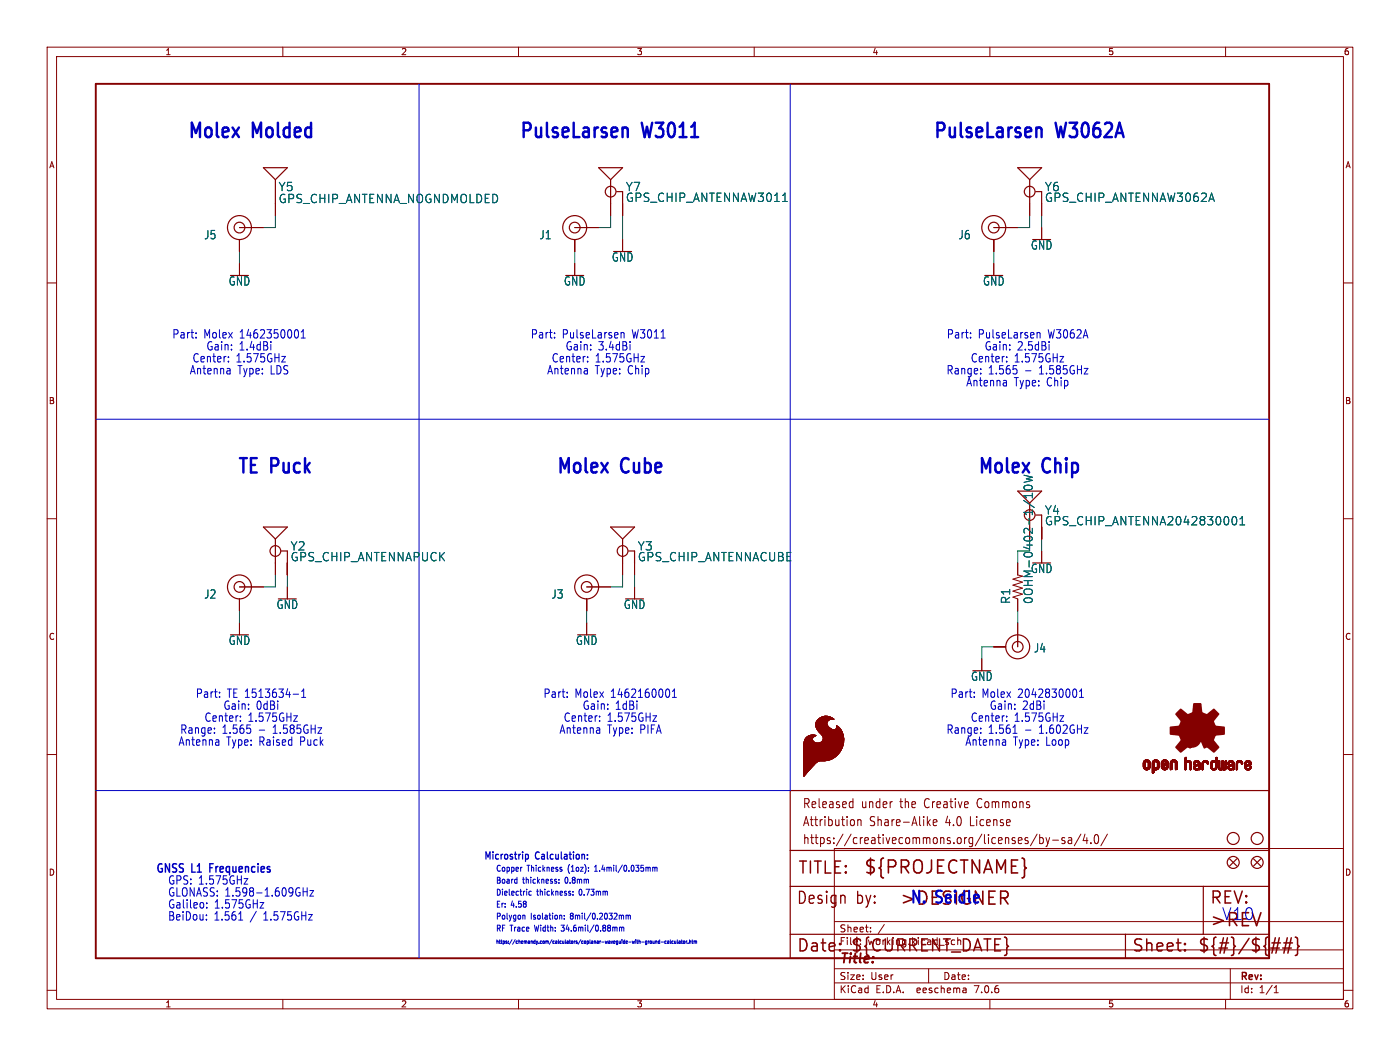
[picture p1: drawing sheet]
<svg xmlns="http://www.w3.org/2000/svg" width="297mm" height="224mm" viewBox="0 0 297 224" stroke-linecap="round" stroke-linejoin="round" font-family="sans-serif">
<defs><g id="words">
<g font-size="4.2" fill="#0000c2">
<text x="39.6" y="30">Molex</text>
<text x="53.5" y="30">Molded</text>
<text x="110" y="30">PulseLarsen</text>
<text x="136.3" y="30">W3011</text>
<text x="197.8" y="30">PulseLarsen</text>
<text x="224.1" y="30">W3062A</text>
<text x="50.1" y="101.1">TE Puck</text>
<text x="117.8" y="101.1">Molex</text>
<text x="131.8" y="101.1">Cube</text>
<text x="207.2" y="101.1">Molex</text>
<text x="221.2" y="101.1">Chip</text>
</g>
<g font-size="3.8" fill="#840000">
<text x="183.1" y="185.7">${PROJECTNAME}</text>
<text x="190.8" y="192.3">&gt;DESIGNER</text>
<text x="256.5" y="196.9">&gt;REV</text>
</g>
<g font-size="3.5" fill="#840000">
<text x="169.2" y="185.7">TITLE:</text>
<text x="168.9" y="192.1">Design</text>
<text x="181.6" y="192.1">by:</text>
<text x="256.5" y="192.1">REV:</text>
<text x="168.9" y="202.2">Date:</text>
<text x="180.3" y="202.2">${CURRENT_DATE}</text>
<text x="240" y="202.2">Sheet:</text>
<text x="254" y="202.2">${#}/${##}</text>
</g>
<g font-size="3.5" fill="#0000c2">
<text x="192.8" y="192.2">N.</text>
<text x="198.6" y="192.2">Seidle</text>
<text x="259.1" y="195.3">V10</text>
</g>
<text font-size="2.8" fill="#840000" x="178" y="204.8">Title:</text>
<g font-size="2.7" fill="#840000">
<text x="170.2" y="171.7">Released</text>
<text x="182.7" y="171.7">under</text>
<text x="191.1" y="171.7">the</text>
<text x="196.5" y="171.7">Creative</text>
<text x="208" y="171.7">Commons</text>
<text x="170.2" y="175.5">Attribution</text>
<text x="170.2" y="179.3">https://creativecommons.org/licenses/by-sa/4.0/</text>
<text x="184.5" y="175.5">Share-Alike</text>
<text x="200.8" y="175.5">4.0</text>
<text x="206.2" y="175.5">License</text>
</g>
<g font-size="2.5" fill="#006464">
<text x="59" y="40.7">Y5</text>
<text x="132.7" y="40.7">Y7</text>
<text x="221.6" y="40.7">Y6</text>
<text x="59" y="43.3">GPS_CHIP_ANTENNA_NOGNDMOLDED</text>
<text x="132.7" y="43">GPS_CHIP_ANTENNAW3011</text>
<text x="221.6" y="43">GPS_CHIP_ANTENNAW3062A</text>
<text x="43.2" y="50.9">J5</text>
<text x="114.4" y="50.9">J1</text>
<text x="203.3" y="50.9">J6</text>
<text x="218.6" y="53.1">GND</text>
<text x="129.7" y="55.7">GND</text>
<text x="48.4" y="60.8">GND</text>
<text x="119.5" y="60.8">GND</text>
<text x="208.4" y="60.8">GND</text>
<text x="221.6" y="109.3">Y4</text>
<text x="221.6" y="111.6">GPS_CHIP_ANTENNA2042830001</text>
<text x="61.6" y="116.9">Y2</text>
<text x="61.6" y="119.2">GPS_CHIP_ANTENNAPUCK</text>
<text x="135.2" y="116.9">Y3</text>
<text x="135.2" y="119.2">GPS_CHIP_ANTENNACUBE</text>
<text x="218.6" y="121.7">GND</text>
<text x="43.2" y="127.1">J2</text>
<text x="58.6" y="129.3">GND</text>
<text x="116.9" y="127.1">J3</text>
<text x="132.2" y="129.3">GND</text>
<text x="214.5" y="128.2" transform="rotate(-90 214.5 128.2)">R1</text>
<text x="219.3" y="128.2" transform="rotate(-90 219.3 128.2)">0OHM-0402-1/10W</text>
<text x="48.4" y="137">GND</text>
<text x="122.1" y="137">GND</text>
<text x="219.3" y="138.6">J4</text>
<text x="205.9" y="144.6">GND</text>
</g>
<g font-size="2.5" fill="#0000c2">
<text x="36.5" y="72">Part:</text>
<text x="43.2" y="72">Molex</text>
<text x="50.9" y="72">1462350001</text>
<text x="112.5" y="72">Part:</text>
<text x="119.2" y="72">PulseLarsen</text>
<text x="134.1" y="72">W3011</text>
<text x="200.8" y="72">Part:</text>
<text x="207.5" y="72">PulseLarsen</text>
<text x="222.4" y="72">W3062A</text>
<text x="40.8" y="77.1">Center:</text>
<text x="43.7" y="74.5">Gain:</text>
<text x="50" y="77.1">1.575GHz</text>
<text x="50.7" y="74.5">1.4dBi</text>
<text x="117" y="77.1">Center:</text>
<text x="119.9" y="74.5">Gain:</text>
<text x="126.2" y="77.1">1.575GHz</text>
<text x="126.9" y="74.5">3.4dBi</text>
<text x="205.9" y="77.1">Center:</text>
<text x="208.8" y="74.5">Gain:</text>
<text x="215.1" y="77.1">1.575GHz</text>
<text x="215.8" y="74.5">2.5dBi</text>
<text x="40.2" y="79.6">Antenna</text>
<text x="50.4" y="79.6">Type: LDS</text>
<text x="116" y="79.6">Antenna</text>
<text x="126.2" y="79.6">Type: Chip</text>
<text x="200.7" y="79.6">Range:</text>
<text x="204.9" y="82.1">Antenna</text>
<text x="209.6" y="79.6">1.565</text>
<text x="215.1" y="82.1">Type: Chip</text>
<text x="217.4" y="79.6">-</text>
<text x="220.6" y="79.6">1.585GHz</text>
<text x="41.5" y="148.2">Part:</text>
<text x="48.2" y="148.2">TE 1513634-1</text>
<text x="115.2" y="148.2">Part:</text>
<text x="121.9" y="148.2">Molex</text>
<text x="129.6" y="148.2">1462160001</text>
<text x="201.6" y="148.2">Part:</text>
<text x="208.3" y="148.2">Molex</text>
<text x="216" y="148.2">2042830001</text>
<text x="38.1" y="155.8">Range:</text>
<text x="43.3" y="153.3">Center:</text>
<text x="47.1" y="155.8">1.565</text>
<text x="47.3" y="150.7">Gain:</text>
<text x="52.6" y="153.3">1.575GHz</text>
<text x="54.3" y="150.7">0dBi</text>
<text x="54.9" y="155.8">-</text>
<text x="58" y="155.8">1.585GHz</text>
<text x="118.6" y="155.8">Antenna</text>
<text x="119.5" y="153.3">Center:</text>
<text x="123.5" y="150.7">Gain:</text>
<text x="128.8" y="153.3">1.575GHz</text>
<text x="128.8" y="155.8">Type: PIFA</text>
<text x="130.5" y="150.7">1dBi</text>
<text x="200.7" y="155.8">Range:</text>
<text x="205.9" y="153.3">Center:</text>
<text x="209.6" y="155.8">1.561</text>
<text x="209.9" y="150.7">Gain:</text>
<text x="215.1" y="153.3">1.575GHz</text>
<text x="216.9" y="150.7">2dBi</text>
<text x="217.4" y="155.8">-</text>
<text x="220.6" y="155.8">1.602GHz</text>
<text x="37.8" y="158.3">Antenna</text>
<text x="48" y="158.3">Type: Raised</text>
<text x="63.8" y="158.3">Puck</text>
<text x="204.7" y="158.3">Antenna</text>
<text x="214.9" y="158.3">Type: Loop</text>
<text x="33" y="185.2">GNSS</text>
<text x="40.7" y="185.2">L1</text>
<text x="45.2" y="185.2">Frequencies</text>
<text x="35.6" y="187.7">GPS: 1.575GHz</text>
<text x="35.6" y="190.3">GLONASS: 1.598-1.609GHz</text>
<text x="35.6" y="195.3">BeiDou:</text>
<text x="35.6" y="192.8">Galileo:</text>
<text x="45.4" y="195.3">1.561</text>
<text x="45.4" y="192.8">1.575GHz</text>
<text x="53.1" y="195.3">/</text>
<text x="56" y="195.3">1.575GHz</text>
</g>
<g font-size="2.1" fill="#0000c2">
<text x="102.6" y="182.4">Microstrip</text>
<text x="113.7" y="182.4">Calculation:</text>
</g>
<g font-size="2.1" fill="#840000">
<text x="178" y="197.9">Sheet:</text>
<text x="178" y="200.6">File:</text>
<text x="184.1" y="200.6">working.kicad_sch</text>
<text x="178" y="208">Size:</text>
<text x="184.7" y="208">User</text>
<text x="200" y="208">Date:</text>
<text x="263" y="208.2">Rev:</text>
<text x="178" y="210.8">KiCad</text>
<text x="185.7" y="210.8">E.D.A.</text>
<text x="194.6" y="210.8">eeschema</text>
<text x="207" y="210.8">7.0.6</text>
<text x="263" y="210.8">Id:</text>
<text x="267.1" y="210.8">1/1</text>
</g>
<g font-size="1.8" fill="#840000">
<text x="35" y="11.9">1</text>
<text x="85" y="11.9">2</text>
<text x="135" y="11.9">3</text>
<text x="185" y="11.9">4</text>
<text x="235" y="11.9">5</text>
<text x="285" y="11.9">6</text>
<text x="10.3" y="35.9">A</text>
<text x="285.3" y="35.9">A</text>
<text x="10.3" y="85.9">B</text>
<text x="285.3" y="85.9">B</text>
<text x="10.3" y="135.9">C</text>
<text x="285.3" y="135.9">C</text>
<text x="10.3" y="185.9">D</text>
<text x="285.3" y="185.9">D</text>
<text x="35" y="213.8">1</text>
<text x="85" y="213.8">2</text>
<text x="135" y="213.8">3</text>
<text x="185" y="213.8">4</text>
<text x="235" y="213.8">5</text>
<text x="285" y="213.8">6</text>
</g>
<g font-size="1.8" fill="#0000c2">
<text x="105.2" y="184.9">Copper</text>
<text x="111.8" y="184.9">Thickness</text>
<text x="120.6" y="184.9">(1oz):</text>
<text x="126.5" y="184.9">1.4mil/0.035mm</text>
<text x="105.2" y="187.5">Board</text>
<text x="105.2" y="190">Dielectric</text>
<text x="110.9" y="187.5">thickness:</text>
<text x="113.9" y="190">thickness:</text>
<text x="120" y="187.5">0.8mm</text>
<text x="123" y="190">0.73mm</text>
<text x="105.2" y="197.6">RF Trace</text>
<text x="105.2" y="192.5">Er:</text>
<text x="105.2" y="195.1">Polygon</text>
<text x="108.4" y="192.5">4.58</text>
<text x="112.6" y="195.1">Isolation:</text>
<text x="113.6" y="197.6">Width:</text>
<text x="119.5" y="197.6">34.6mil/0.88mm</text>
<text x="121.2" y="195.1">8mil/0.2032mm</text>
</g>
<text font-size="1.1" fill="#0000c2" x="105.2" y="200.2">https://chemandy.com/calculators/coplanar-waveguide-with-ground-calculator.htm</text>
</g></defs>
<g fill="none" stroke="#840000" stroke-width=".21">
<path d="M10 10h277v203.9h-277zM12 12h273v199.9h-273zM60 10v2M110 10v2M160 10v2M210 10v2M260 10v2M10 60h2M50.8 50.8v2.5M50.8 55.9v2.5M50.8 48.3h5.1M58.4 43.2v2.5"/>
<path d="M121.9 48.3h5.1M121.9 50.8v2.5M121.9 55.9v2.5M129.5 43.2v2.5M132.1 43.2v2.5M132.1 50.8v2.5M210.8 50.8v2.5M210.8 55.9v2.5M210.8 48.3h5.1M218.4 43.2v2.5M221 43.2v2.5M221 48.3v2.5"/>
<path d="M285 60h2M10 110h2M58.4 119.4v2.5M61 119.4v2.5M132.1 119.4v2.5M134.6 119.4v2.5M215.9 119.4v2.5l1 .3-2 .6 2 .6-2 .7 2 .6-2 .6 2 .7-2 .6 1 .4v2.5M221 111.8v2.5M221 116.8v2.6M285 110h2M50.8 127v2.5M50.8 132.1v2.5"/>
<path d="M50.8 124.5h5.1M61 124.5v2.5M124.5 124.5h5M124.5 127v2.5M124.5 132.1v2.5M134.6 124.5v2.5M208.3 139.7v2.5M210.8 137.2h2.6M215.9 132.1v5.1M10 160h2M285 160h2M177 179.9h108v32h-108z"/>
<path d="M180.5 170l.4 .1M180.9 169.3v2M180.9 171.2l-.4 .1M181.2 174v.9M182 173.8v1.3M182 174l.2-.2 .4 .1 .1 1.2M196.9 174.4l.5 .7M197.4 173.8l-.7 .7M198 174.4l.8-.1-.1-.4-.5-.1-.2 .3 .1 .9h.6M220 176.9l-1.4 2.5M220.6 177v1.9M220.6 177.7l.4-.1 .3 .4-.1 .8h-.6"/>
<path d="M221.9 177.6l.4 1.3M222.3 178.9l-.4 .6M222.7 177.6l-.4 1.3M223.3 178.2h1.2M225.9 177.7l-.4-.1-.2 .3v.3l.6 .1v.5h-.6M226.7 177.7h.6l.1 1.2M227.4 178.1l-.6 .1a.4 .4 0 0 0-.2 .3 .4 .4 0 0 0 .2 .4l.6-.1M229.3 176.9l-1.4 2.5M230.2 176.9l-.4 1.4h1M230.6 177.6v1.3M231.4 178.7v.2M232.4 177.1l.3-.1a1.34 1.34 0 0 1 0 1.9h-.2a1.44 1.44 0 0 1-.1-1.8z"/>
<path d="M234.9 176.9l-1.4 2.5M177 195.4h108M184.7 197.5v.1M184.7 196.7v.1M187.6 196l-1.3 2M10 210h2M60 211.9v2M110 211.9v2M160 211.9v2M177 208.4h108M177 205.4h108M177 201.4h108"/>
<path d="M197 205.4v3M204.9 209.6l.1 .9M205 210.4l-.2 .1M205 209.9h-.2M210 211.9v2M260 211.9v2M261 205.4v6.5M270.3 210.5h.9M270.3 209.4l.4-.4v1.5M285 210h2"/>
</g>
<g fill="none" stroke="#840000" stroke-width=".25">
<path d="M55.9 35.6h5.1l-2.6 2.5zM58.4 38.1v5.1M127 35.6h5.1l-2.6 2.5zM129.5 38.1v5.1M215.9 35.6h5.1l-2.6 2.5zM218.4 38.1v5.1M130.8 40.6h1.3M219.7 40.6h1.3M55.9 111.8h5.1l-2.6 2.5zM58.4 114.3v5.1M59.7 116.8h1.3M129.5 111.8h5.1l-2.5 2.5z"/>
<path d="M132.1 114.3v5.1M133.3 116.8h1.3M215.9 104.1h5.1l-2.6 2.6zM218.4 106.7v5.1M219.7 109.2h1.3M167.6 167.6h101.6v35.6h-101.6zM167.6 198.1h101.6M167.6 180.3h101.6M167.6 188h101.6M238.8 198.1v5.1M255.3 188v10.1M260.9 182.1l1.5 1.5"/>
<path d="M262.4 182.1l-1.5 1.5M265.9 182.1l1.6 1.5M267.5 182.1l-1.6 1.5"/>
<circle cx="50.8" cy="48.3" r="2.54"/>
<circle cx="50.8" cy="48.3" r="1.14"/>
<circle cx="121.9" cy="48.3" r="2.54"/>
<circle cx="121.9" cy="48.3" r="1.14"/>
<circle cx="129.5" cy="40.6" r="1.14"/>
<circle cx="210.8" cy="48.3" r="2.54"/>
<circle cx="210.8" cy="48.3" r="1.14"/>
<circle cx="218.4" cy="40.6" r="1.14"/>
<circle cx="58.4" cy="116.8" r="1.14"/>
<circle cx="132.1" cy="116.8" r="1.14"/>
<circle cx="50.8" cy="124.5" r="2.54"/>
<circle cx="50.8" cy="124.5" r="1.14"/>
<circle cx="124.5" cy="124.5" r="2.54"/>
<circle cx="124.5" cy="124.5" r="1.14"/>
<circle cx="215.9" cy="137.2" r="2.54"/>
<circle cx="215.9" cy="137.2" r="1.14"/>
<circle cx="261.6" cy="177.8" r="1.27"/>
<circle cx="266.7" cy="177.8" r="1.27"/>
<circle cx="261.6" cy="182.9" r="1.27"/>
<circle cx="266.7" cy="182.9" r="1.27"/>
</g>
<g fill="#840000" stroke="#840000" stroke-width=".21">
<path d="M173.5 152.7a2.45 2.45 0 0 1 3.4-.2 1.05 1.05 0 0 0-1.4 .6 1.05 1.05 0 0 0 .7 1.4 .75 .75 0 0 0 1.3-.2l-.1-.4a3.8 3.8 0 0 1 .8 5.5 4.3 4.3 0 0 1-4.2 1.9 7.8 7.8 0 0 0-2.8 2.5l-.7 .8v-6.4a1.93 1.93 0 0 1 2.6-2.2 .81 .81 0 0 0-.8 .9 .81 .81 0 0 0 1 .7 1.09 1.09 0 0 0 1.3-.6 1.09 1.09 0 0 0-.4-1.4 2.08 2.08 0 0 1-.7-2.9z"/>
<path d="M242.5 162.6h.4z"/>
<path d="M242.5 162.5l.4 .1z"/>
<path d="M242.5 162.5h.4z"/>
<path d="M242.5 162.4l.4 .1z"/>
<path d="M242.5 162.4h.4z"/>
<path d="M242.5 162.3l.4 .1z"/>
<path d="M242.5 162.3h.4z"/>
<path d="M242.5 162.2l.4 .1z"/>
<path d="M242.5 162.2h.4z"/>
<path d="M242.5 162.1l.4 .1z"/>
<path d="M242.5 162.1h.4z"/>
<path d="M242.5 162l.4 .1z"/>
<path d="M242.5 162h.4z"/>
<path d="M242.5 161.9l.4 .1z"/>
<path d="M242.5 161.9h.4z"/>
<path d="M242.5 161.8l.4 .1z"/>
<path d="M242.5 161.8h.4z"/>
<path d="M242.6 162.6h.4z"/>
<path d="M242.6 162.6h.3z"/>
<path d="M242.6 161.8h.3z"/>
<path d="M242.6 161.7l.3 .1z"/>
<path d="M242.6 161.7h.4z"/>
<path d="M242.6 162.7h.4z"/>
<path d="M242.6 162.6l.4 .1z"/>
<path d="M242.6 161.6l.4 .1z"/>
<path d="M242.6 162.8h.5z"/>
<path d="M242.6 162.8h.4z"/>
<path d="M242.6 162.7l.4 .1z"/>
<path d="M242.6 161.6h.4z"/>
<path d="M242.6 161.6h.5z"/>
<path d="M242.6 161.5l.5 .1z"/>
<path d="M242.6 162.8l.6 .1z"/>
<path d="M242.6 161.5h.5z"/>
<path d="M242.6 161.5h.6z"/>
<path d="M242.6 162.9h1.3z"/>
<path d="M242.6 162.9h.6z"/>
<path d="M242.6 161.5h1.3z"/>
<path d="M242.7 162.9h1.2z"/>
<path d="M242.7 161.5h1.2z"/>
<path d="M242.7 161.4l1.2 .1z"/>
<path d="M242.7 162.9l1.2 .1z"/>
<path d="M242.7 161.4h1.2z"/>
<path d="M242.7 163h1.2z"/>
<path d="M242.7 161.4h1.1z"/>
<path d="M242.7 163h1.1z"/>
<path d="M242.7 161.3l1.1 .1z"/>
<path d="M242.8 163l1 .1z"/>
<path d="M242.8 161.3h1z"/>
<path d="M242.8 163.1h1z"/>
<path d="M242.8 163.1h.9z"/>
<path d="M242.8 161.3h.9z"/>
<path d="M242.9 161.2l.8 .1z"/>
<path d="M242.9 163.1h.8z"/>
<path d="M242.9 161.2h.8z"/>
<path d="M242.9 163.1l.8 .1z"/>
<path d="M242.9 163.2h.7z"/>
<path d="M242.9 161.2h.7z"/>
<path d="M243 163.2h.6z"/>
<path d="M243 161.2h.6z"/>
<path d="M243 163.2h.5z"/>
<path d="M243 161.2h.5z"/>
<path d="M243.1 163.2h.4z"/>
<path d="M243.1 161.1l.4 .1z"/>
<path d="M243.1 163.2h.3z"/>
<path d="M243.1 161.1h.3z"/>
<path d="M243.1 163.2l.3 .1z"/>
<path d="M243.2 163.3h.2z"/>
<path d="M243.2 161.1h.2z"/>
<path d="M243.3 161.5h.6z"/>
<path d="M243.4 162.9h.5z"/>
<path d="M243.4 161.5h.5z"/>
<path d="M243.4 162.8l.5 .1z"/>
<path d="M243.4 162.8h.5z"/>
<path d="M243.4 161.5l.5 .1z"/>
<path d="M243.4 161.6h.5z"/>
<path d="M243.5 162.8h.5z"/>
<path d="M243.5 161.6h.4z"/>
<path d="M243.5 161.6h.5z"/>
<path d="M243.5 162.7l.5 .1z"/>
<path d="M243.5 162.7h.5z"/>
<path d="M243.5 161.6l.5 .1z"/>
<path d="M243.5 161.7h.5z"/>
<path d="M243.6 162.7h.4z"/>
<path d="M243.6 161.7h.4z"/>
<path d="M243.6 162.6l.4 .1z"/>
<path d="M243.6 162.6h.4z"/>
<path d="M243.6 161.8h.4z"/>
<path d="M243.6 161.7l.4 .1z"/>
<path d="M243.6 162.5l.4 .1z"/>
<path d="M243.6 162.5h.4z"/>
<path d="M243.6 162.4l.4 .1z"/>
<path d="M243.6 162.4h.4z"/>
<path d="M243.6 162.3l.4 .1z"/>
<path d="M243.6 162.3h.4z"/>
<path d="M243.6 162.2l.4 .1z"/>
<path d="M243.6 162.2h.4z"/>
<path d="M243.6 162.1l.4 .1z"/>
<path d="M243.6 162.1h.4z"/>
<path d="M243.6 162l.4 .1z"/>
<path d="M243.6 162h.4z"/>
<path d="M243.6 161.9l.4 .1z"/>
<path d="M243.6 161.9h.4z"/>
<path d="M243.6 161.8l.4 .1z"/>
<path d="M244.5 163.9h.2z"/>
<path d="M244.5 163.9h.3z"/>
<path d="M244.5 163.8l.3 .1z"/>
<path d="M244.5 163.8h.3z"/>
<path d="M244.5 163.7l.3 .1z"/>
<path d="M244.5 163.7h.3z"/>
<path d="M244.5 163.6l.3 .1z"/>
<path d="M244.5 163.6h.3z"/>
<path d="M244.5 163.5l.3 .1z"/>
<path d="M244.5 163.5h.3z"/>
<path d="M244.5 163.4l.3 .1z"/>
<path d="M244.5 163.4h.3z"/>
<path d="M244.5 163.3l.3 .1z"/>
<path d="M244.5 163.3h.3z"/>
<path d="M244.5 163.2l.3 .1z"/>
<path d="M244.5 163.2h.3z"/>
<path d="M244.5 163.2h.4z"/>
<path d="M244.5 163.2h1z"/>
<path d="M244.5 163.2h1.1z"/>
<path d="M244.5 163.1l1.1 .1z"/>
<path d="M244.5 163.1h1.1z"/>
<path d="M244.5 163.1h1.2z"/>
<path d="M244.5 163l1.2 .1z"/>
<path d="M244.5 163h1.2z"/>
<path d="M244.5 163h1.3z"/>
<path d="M244.5 162.9l1.3 .1z"/>
<path d="M244.5 162.9h1.3z"/>
<path d="M244.5 162.9h.6z"/>
<path d="M244.5 162.8l.6 .1z"/>
<path d="M244.5 162.8h.6z"/>
<path d="M244.5 162.8h.5z"/>
<path d="M244.5 162.8h.4z"/>
<path d="M244.5 162.7l.4 .1z"/>
<path d="M244.5 162.7h.4z"/>
<path d="M244.5 162.6l.4 .1z"/>
<path d="M244.5 162.6h.3z"/>
<path d="M244.5 162.5l.3 .1z"/>
<path d="M244.5 162.5h.3z"/>
<path d="M244.5 162.4l.3 .1z"/>
<path d="M244.5 162.4h.3z"/>
<path d="M244.5 162.3l.3 .1z"/>
<path d="M244.5 162.3h.3z"/>
<path d="M244.5 162.2l.3 .1z"/>
<path d="M244.5 162.2h.3z"/>
<path d="M244.5 162.1l.3 .1z"/>
<path d="M244.5 162.1h.3z"/>
<path d="M244.5 162l.3 .1z"/>
<path d="M244.5 162h.3z"/>
<path d="M244.5 161.9l.3 .1z"/>
<path d="M244.5 161.9h.3z"/>
<path d="M244.5 161.8l.3 .1z"/>
<path d="M244.5 161.8h.3z"/>
<path d="M244.5 161.7l.3 .1z"/>
<path d="M244.5 161.7h.4z"/>
<path d="M244.5 163.9h.1z"/>
<path d="M244.5 161.6l.4 .1z"/>
<path d="M244.5 161.6h.4z"/>
<path d="M244.5 161.6h.5z"/>
<path d="M244.5 161.5l.5 .1z"/>
<path d="M244.5 161.5h.6z"/>
<path d="M244.5 161.5h1.3z"/>
<path d="M244.6 161.5h1.2z"/>
<path d="M244.6 161.4l1.2 .1z"/>
<path d="M244.6 161.4h1.2z"/>
<path d="M244.6 161.4h1.1z"/>
<path d="M244.6 161.3l1.1 .1z"/>
<path d="M244.7 161.3h1z"/>
<path d="M244.7 161.3h.9z"/>
<path d="M244.8 161.3h.8z"/>
<path d="M244.8 161.2l.8 .1z"/>
<path d="M244.8 161.2h.8z"/>
<path d="M244.8 161.2h.7z"/>
<path d="M244.9 161.2h.6z"/>
<path d="M244.9 163.2h.5z"/>
<path d="M244.9 161.2h.5z"/>
<path d="M245 163.2h.4z"/>
<path d="M245 161.2h.4z"/>
<path d="M245 161.1l.4 .1z"/>
<path d="M245 161.1h.3z"/>
<path d="M245.1 163.2l.2 .1z"/>
<path d="M245.1 161.1h.2z"/>
<path d="M245.1 163.3h.2z"/>
<path d="M245.2 161.5h.6z"/>
<path d="M245.3 162.9h.5z"/>
<path d="M245.3 162.8l.6 .1z"/>
<path d="M245.3 161.5h.6z"/>
<path d="M245.3 162.8h.6z"/>
<path d="M245.3 161.5l.6 .1z"/>
<path d="M245.3 161.6h.6z"/>
<path d="M245.4 162.8h.5z"/>
<path d="M245.4 161.6h.5z"/>
<path d="M245.4 162.7l.5 .1z"/>
<path d="M245.4 162.7h.5z"/>
<path d="M245.4 161.6l.5 .1z"/>
<path d="M245.5 162.7h.4z"/>
<path d="M245.5 161.7h.4z"/>
<path d="M245.5 162.6l.4 .1z"/>
<path d="M245.5 162.6h.4z"/>
<path d="M245.5 161.7l.4 .1z"/>
<path d="M245.5 161.8h.4z"/>
<path d="M245.5 162.5l.4 .1z"/>
<path d="M245.5 162.5h.4z"/>
<path d="M245.5 162.4l.4 .1z"/>
<path d="M245.5 162.4h.4z"/>
<path d="M245.5 162.3l.4 .1z"/>
<path d="M245.5 162.3h.4z"/>
<path d="M245.5 162.2l.4 .1z"/>
<path d="M245.5 162.2h.4z"/>
<path d="M245.5 162.1l.4 .1z"/>
<path d="M245.5 162.1h.4z"/>
<path d="M245.5 162l.4 .1z"/>
<path d="M245.5 162h.4z"/>
<path d="M245.5 161.9l.4 .1z"/>
<path d="M245.5 161.9h.4z"/>
<path d="M245.5 161.8l.4 .1z"/>
<path d="M246.4 162.7h.4z"/>
<path d="M246.4 162.6l.4 .1z"/>
<path d="M246.4 162.6h.4z"/>
<path d="M246.4 162.5l.4 .1z"/>
<path d="M246.4 162.5h.4z"/>
<path d="M246.4 162.5h.5z"/>
<path d="M246.4 162.4l.6 .1z"/>
<path d="M246.4 162.4h.6z"/>
<path d="M246.4 162.4h.7z"/>
<path d="M246.4 162.3l.8 .1z"/>
<path d="M246.4 162.3h.8z"/>
<path d="M246.4 162.3h.9z"/>
<path d="M246.4 162.3h1z"/>
<path d="M246.4 162.2l1 .1z"/>
<path d="M246.4 162.2h1z"/>
<path d="M246.4 162.2h1.1z"/>
<path d="M246.4 162.2h1.2z"/>
<path d="M246.4 162.1l1.2 .1z"/>
<path d="M246.4 162.1h1.2z"/>
<path d="M246.4 162.1h1.3z"/>
<path d="M246.4 162.1h1.4z"/>
<path d="M246.4 162.1h.4z"/>
<path d="M246.4 162l.4 .1z"/>
<path d="M246.4 162h.3z"/>
<path d="M246.4 161.9l.3 .1z"/>
<path d="M246.4 161.9h.3z"/>
<path d="M246.4 161.8l.3 .1z"/>
<path d="M246.4 161.8h.4z"/>
<path d="M246.4 161.7l.4 .1z"/>
<path d="M246.4 161.7h.4z"/>
<path d="M246.4 162.8h.5z"/>
<path d="M246.4 162.7l.4 .1z"/>
<path d="M246.4 161.6l.4 .1z"/>
<path d="M246.4 161.6h.4z"/>
<path d="M246.4 161.6h.5z"/>
<path d="M246.4 162.8h.6z"/>
<path d="M246.4 162.8l.6 .1z"/>
<path d="M246.4 161.5l.6 .1z"/>
<path d="M246.4 161.5h.6z"/>
<path d="M246.4 162.9h1.3z"/>
<path d="M246.4 162.9h.6z"/>
<path d="M246.5 162.9h1.2z"/>
<path d="M246.5 161.5h1.2z"/>
<path d="M246.5 161.4l1.2 .1z"/>
<path d="M246.5 161.4h1.2z"/>
<path d="M246.5 162.9l1.2 .1z"/>
<path d="M246.5 163h1.2z"/>
<path d="M246.5 163h1.1z"/>
<path d="M246.6 163h1z"/>
<path d="M246.6 161.4h1z"/>
<path d="M246.6 161.3l1 .1z"/>
<path d="M246.6 163l1 .1z"/>
<path d="M246.6 161.3h1z"/>
<path d="M246.6 163.1h1z"/>
<path d="M246.6 163.1h.9z"/>
<path d="M246.7 161.3h.9z"/>
<path d="M246.7 163.1h.8z"/>
<path d="M246.7 161.3h.8z"/>
<path d="M246.7 161.2l.8 .1z"/>
<path d="M246.7 163.1l.8 .1z"/>
<path d="M246.7 161.2h.8z"/>
<path d="M246.7 163.2h.8z"/>
<path d="M246.7 161.2h.7z"/>
<path d="M246.8 163.2h.6z"/>
<path d="M246.8 161.2h.6z"/>
<path d="M246.8 162.1h1z"/>
<path d="M246.9 162l.9 .1z"/>
<path d="M246.9 161.2h.4z"/>
<path d="M246.9 163.2h.4z"/>
<path d="M246.9 162h.9z"/>
<path d="M246.9 161.1l.4 .1z"/>
<path d="M246.9 163.2h.3z"/>
<path d="M247 163.2l.2 .1z"/>
<path d="M247 162h.8z"/>
<path d="M247 161.1h.2z"/>
<path d="M247 163.3h.2z"/>
<path d="M247.1 162h.7z"/>
<path d="M247.1 161.9l.7 .1z"/>
<path d="M247.2 161.9h.6z"/>
<path d="M247.2 161.5h.5z"/>
<path d="M247.2 162.9h.5z"/>
<path d="M247.2 161.5h.6z"/>
<path d="M247.2 162.8l.5 .1z"/>
<path d="M247.2 162.8h.5z"/>
<path d="M247.2 161.5l.6 .1z"/>
<path d="M247.2 161.6h.6z"/>
<path d="M247.3 162.8h.5z"/>
<path d="M247.3 161.9h.5z"/>
<path d="M247.3 161.6h.5z"/>
<path d="M247.3 161.6l.5 .1z"/>
<path d="M247.4 162.7l.4 .1z"/>
<path d="M247.4 161.7h.4z"/>
<path d="M247.4 162.7h.4z"/>
<path d="M247.4 161.8l.4 .1z"/>
<path d="M247.4 161.8h.4z"/>
<path d="M247.4 161.7l.4 .1z"/>
<path d="M247.4 162.6l.4 .1z"/>
<path d="M247.4 162.6h.4z"/>
<path d="M247.5 162.6h.3z"/>
<path d="M247.5 162.5l.3 .1z"/>
<path d="M247.5 162.5h.3z"/>
<path d="M247.5 162.4l.3 .1z"/>
<path d="M247.5 162.4h.3z"/>
<path d="M247.6 162.4h.2z"/>
<path d="M248.3 163.2h.2z"/>
<path d="M248.3 163.2h.3z"/>
<path d="M248.3 163.1l.3 .1z"/>
<path d="M248.3 163.1h.3z"/>
<path d="M248.3 163.1h.4z"/>
<path d="M248.3 163l.4 .1z"/>
<path d="M248.3 163h.4z"/>
<path d="M248.3 162.9l.4 .1z"/>
<path d="M248.3 162.9h.4z"/>
<path d="M248.3 162.8l.4 .1z"/>
<path d="M248.3 162.8h.4z"/>
<path d="M248.3 162.7l.4 .1z"/>
<path d="M248.3 162.7h.4z"/>
<path d="M248.3 162.6l.4 .1z"/>
<path d="M248.3 162.6h.4z"/>
<path d="M248.3 162.5l.4 .1z"/>
<path d="M248.3 162.5h.4z"/>
<path d="M248.3 162.4l.4 .1z"/>
<path d="M248.3 162.4h.4z"/>
<path d="M248.3 162.3l.4 .1z"/>
<path d="M248.3 162.3h.4z"/>
<path d="M248.3 162.2l.4 .1z"/>
<path d="M248.3 162.2h.4z"/>
<path d="M248.3 162.1l.4 .1z"/>
<path d="M248.3 162.1h.4z"/>
<path d="M248.3 162l.4 .1z"/>
<path d="M248.3 162h.4z"/>
<path d="M248.3 161.9l.4 .1z"/>
<path d="M248.3 161.9h.4z"/>
<path d="M248.3 161.8l.4 .1z"/>
<path d="M248.3 161.8h.4z"/>
<path d="M248.3 161.7l.4 .1z"/>
<path d="M248.3 161.7h.4z"/>
<path d="M248.3 163.2h.1z"/>
<path d="M248.3 161.6l.4 .1z"/>
<path d="M248.3 161.6h.4z"/>
<path d="M248.3 161.6h.5z"/>
<path d="M248.3 161.6h.6z"/>
<path d="M248.3 161.5l.6 .1z"/>
<path d="M248.3 161.5h.6z"/>
<path d="M248.4 161.5h.6z"/>
<path d="M248.4 161.5h1.3z"/>
<path d="M248.4 161.5h1.2z"/>
<path d="M248.4 161.4l1.2 .1z"/>
<path d="M248.4 161.4h1.2z"/>
<path d="M248.5 161.4h1.1z"/>
<path d="M248.5 161.3l1 .1z"/>
<path d="M248.5 161.3h1z"/>
<path d="M248.6 161.3h.8z"/>
<path d="M248.6 161.2l.8 .1z"/>
<path d="M248.6 161.2h.8z"/>
<path d="M248.7 161.2h.6z"/>
<path d="M248.8 161.2h.4z"/>
<path d="M248.8 161.1l.4 .1z"/>
<path d="M248.9 161.1h.3z"/>
<path d="M248.9 161.1h.2z"/>
<path d="M249.1 161.5h.6z"/>
<path d="M249.2 161.5l.5 .1z"/>
<path d="M249.2 161.6h.5z"/>
<path d="M249.3 161.6h.4z"/>
<path d="M249.3 161.6l.4 .1z"/>
<path d="M249.3 161.7h.4z"/>
<path d="M249.3 161.7l.4 .1z"/>
<path d="M249.3 163.2h.3z"/>
<path d="M249.3 163.1l.4 .1z"/>
<path d="M249.3 163.1h.4z"/>
<path d="M249.3 163.1h.5z"/>
<path d="M249.3 163l.5 .1z"/>
<path d="M249.3 163h.5z"/>
<path d="M249.3 162.9l.5 .1z"/>
<path d="M249.3 162.9h.5z"/>
<path d="M249.3 162.8l.5 .1z"/>
<path d="M249.3 162.8h.5z"/>
<path d="M249.3 162.7l.5 .1z"/>
<path d="M249.3 162.7h.5z"/>
<path d="M249.3 162.6l.5 .1z"/>
<path d="M249.3 162.6h.5z"/>
<path d="M249.3 162.5l.5 .1z"/>
<path d="M249.3 162.5h.5z"/>
<path d="M249.3 162.4l.5 .1z"/>
<path d="M249.3 162.4h.5z"/>
<path d="M249.3 162.3l.5 .1z"/>
<path d="M249.3 162.3h.5z"/>
<path d="M249.3 162.2l.5 .1z"/>
<path d="M249.3 162.2h.5z"/>
<path d="M249.3 162.1l.5 .1z"/>
<path d="M249.3 162.1h.5z"/>
<path d="M249.3 162l.5 .1z"/>
<path d="M249.3 162h.5z"/>
<path d="M249.3 161.9l.5 .1z"/>
<path d="M249.3 161.9h.5z"/>
<path d="M249.3 161.8l.5 .1z"/>
<path d="M249.3 161.8h.5z"/>
<path d="M249.3 161.8h.4z"/>
<path d="M249.4 163.2h.2z"/>
<path d="M249.4 163.2h.1z"/>
<path d="M251.4 163.2h.1z"/>
<path d="M251.4 163.2h.2z"/>
<path d="M251.4 160.8h.3z"/>
<path d="M251.4 163.2h.3z"/>
<path d="M251.4 163.1l.3 .1z"/>
<path d="M251.4 163.1h.3z"/>
<path d="M251.4 163l.3 .1z"/>
<path d="M251.4 163h.3z"/>
<path d="M251.4 162.9l.3 .1z"/>
<path d="M251.4 162.9h.3z"/>
<path d="M251.4 162.8l.3 .1z"/>
<path d="M251.4 162.8h.3z"/>
<path d="M251.4 162.7l.3 .1z"/>
<path d="M251.4 162.7h.3z"/>
<path d="M251.4 162.6l.3 .1z"/>
<path d="M251.4 162.6h.3z"/>
<path d="M251.4 162.5l.3 .1z"/>
<path d="M251.4 162.5h.3z"/>
<path d="M251.4 162.4l.3 .1z"/>
<path d="M251.4 162.4h.3z"/>
<path d="M251.4 162.3l.3 .1z"/>
<path d="M251.4 162.3h.3z"/>
<path d="M251.4 162.2l.3 .1z"/>
<path d="M251.4 162.2h.3z"/>
<path d="M251.4 162.1l.3 .1z"/>
<path d="M251.4 162.1h.3z"/>
<path d="M251.4 162l.3 .1z"/>
<path d="M251.4 162h.3z"/>
<path d="M251.4 161.9l.3 .1z"/>
<path d="M251.4 161.9h.3z"/>
<path d="M251.4 161.8l.3 .1z"/>
<path d="M251.4 161.8h.3z"/>
<path d="M251.4 161.7l.3 .1z"/>
<path d="M251.4 161.7h.3z"/>
<path d="M251.4 161.7h.4z"/>
<path d="M251.4 161.6l.4 .1z"/>
<path d="M251.4 161.6h.4z"/>
<path d="M251.4 161.6h.5z"/>
<path d="M251.4 161.6h.6z"/>
<path d="M251.4 161.5l.6 .1z"/>
<path d="M251.4 161.5h1.2z"/>
<path d="M251.4 161.4l1.2 .1z"/>
<path d="M251.4 161.4h1.1z"/>
<path d="M251.4 161.4h1z"/>
<path d="M251.4 161.3l1 .1z"/>
<path d="M251.4 161.3h1z"/>
<path d="M251.4 161.3h.3z"/>
<path d="M251.4 161.2l.3 .1z"/>
<path d="M251.4 161.2h.3z"/>
<path d="M251.4 161.1l.3 .1z"/>
<path d="M251.4 161.1h.3z"/>
<path d="M251.4 161l.3 .1z"/>
<path d="M251.4 161h.3z"/>
<path d="M251.4 160.9l.3 .1z"/>
<path d="M251.4 160.9h.3z"/>
<path d="M251.4 160.8l.3 .1z"/>
<path d="M251.4 160.7l.3 .1z"/>
<path d="M251.4 160.7h.3z"/>
<path d="M251.5 160.6l.2 .1z"/>
<path d="M251.5 160.6h.2z"/>
<path d="M251.8 161.3h.6z"/>
<path d="M251.8 161.3h.5z"/>
<path d="M251.9 161.3h.4z"/>
<path d="M252.1 161.5l.5 .1z"/>
<path d="M252.2 161.6h.4z"/>
<path d="M252.3 161.6h.4z"/>
<path d="M252.3 161.6l.4 .1z"/>
<path d="M252.3 161.7h.4z"/>
<path d="M252.4 161.7h.3z"/>
<path d="M252.4 161.7l.3 .1z"/>
<path d="M252.4 161.8h.3z"/>
<path d="M252.5 161.8h.2z"/>
<path d="M252.5 161.9h.2z"/>
<path d="M252.5 161.8l.2 .1z"/>
<path d="M252.5 163.2h.1z"/>
<path d="M252.5 163.2h.2z"/>
<path d="M252.5 163.1l.2 .1z"/>
<path d="M252.5 163.1h.2z"/>
<path d="M252.5 163l.2 .1z"/>
<path d="M252.5 163h.2z"/>
<path d="M252.5 162.9l.2 .1z"/>
<path d="M252.5 162.9h.2z"/>
<path d="M252.5 162.8l.2 .1z"/>
<path d="M252.5 162.8h.2z"/>
<path d="M252.5 162.7l.2 .1z"/>
<path d="M252.5 162.7h.2z"/>
<path d="M252.5 162.6l.2 .1z"/>
<path d="M252.5 162.6h.2z"/>
<path d="M252.5 162.5l.2 .1z"/>
<path d="M252.5 162.5h.2z"/>
<path d="M252.5 162.4l.2 .1z"/>
<path d="M252.5 162.4h.2z"/>
<path d="M252.5 162.3l.2 .1z"/>
<path d="M252.5 162.3h.2z"/>
<path d="M252.5 162.2l.2 .1z"/>
<path d="M252.5 162.2h.2z"/>
<path d="M252.5 162.1l.2 .1z"/>
<path d="M252.5 162.1h.2z"/>
<path d="M252.5 162l.2 .1z"/>
<path d="M252.5 162h.2z"/>
<path d="M252.5 161.9l.2 .1z"/>
<path d="M253.2 162.8h.3z"/>
<path d="M253.2 162.7l.3 .1z"/>
<path d="M253.2 162.7h.3z"/>
<path d="M253.2 162h.2z"/>
<path d="M253.2 162h.3z"/>
<path d="M253.2 161.9l.3 .1z"/>
<path d="M253.2 161.9h.3z"/>
<path d="M253.2 162.9h.4z"/>
<path d="M253.2 162.9h.3z"/>
<path d="M253.2 162.8l.3 .1z"/>
<path d="M253.2 162.6l.3 .1z"/>
<path d="M253.2 162.6h.3z"/>
<path d="M253.2 162.6h.4z"/>
<path d="M253.2 162h.1z"/>
<path d="M253.2 161.8l.3 .1z"/>
<path d="M253.2 161.8h.3z"/>
<path d="M253.2 162.5l.4 .1z"/>
<path d="M253.2 161.7l.3 .1z"/>
<path d="M253.2 163h.5z"/>
<path d="M253.2 162.9l.4 .1z"/>
<path d="M253.2 162.5h.5z"/>
<path d="M253.2 162.5h.6z"/>
<path d="M253.2 161.7h.4z"/>
<path d="M253.3 163h.8z"/>
<path d="M253.3 163h.4z"/>
<path d="M253.3 162.5h.5z"/>
<path d="M253.3 161.7h.3z"/>
<path d="M253.3 161.6l.3 .1z"/>
<path d="M253.3 161.6h.4z"/>
<path d="M253.3 162.4l.6 .1z"/>
<path d="M253.3 163l.8 .1z"/>
<path d="M253.3 162.4h.6z"/>
<path d="M253.3 163.1h.8z"/>
<path d="M253.3 162.4h.7z"/>
<path d="M253.3 161.6h.5z"/>
<path d="M253.3 161.5l.6 .1z"/>
<path d="M253.3 161.5h1.1z"/>
<path d="M253.4 163.1h.7z"/>
<path d="M253.4 162.4h.6z"/>
<path d="M253.4 161.5h1z"/>
<path d="M253.4 162.4h.7z"/>
<path d="M253.4 163.1l.7 .1z"/>
<path d="M253.4 163.2h.7z"/>
<path d="M253.4 162.3l.7 .1z"/>
<path d="M253.4 162.3h.7z"/>
<path d="M253.4 161.4l1 .1z"/>
<path d="M253.4 162.3h.8z"/>
<path d="M253.4 161.4h.9z"/>
<path d="M253.5 161.4h.8z"/>
<path d="M253.5 163.2h.6z"/>
<path d="M253.5 162.3h1.1z"/>
<path d="M253.5 161.3l.7 .1z"/>
<path d="M253.6 162.3h1z"/>
<path d="M253.6 163.2l.5 .1z"/>
<path d="M253.6 161.3h.6z"/>
<path d="M253.6 163.3h.5z"/>
<path d="M253.6 162.2l1 .1z"/>
<path d="M253.6 163.3h.4z"/>
<path d="M253.6 162.2h1z"/>
<path d="M253.6 161.3h.5z"/>
<path d="M253.7 162.2h.9z"/>
<path d="M253.7 161.3h.4z"/>
<path d="M253.8 162.2h.8z"/>
<path d="M253.8 163h.2z"/>
<path d="M253.8 162.1l.8 .1z"/>
<path d="M253.8 162.1h.8z"/>
<path d="M253.8 161.3h.2z"/>
<path d="M253.9 163h.1z"/>
<path d="M253.9 162.1h.7z"/>
<path d="M253.9 161.5l.6 .1z"/>
<path d="M254 161.6h.5z"/>
<path d="M254 162.1h.6z"/>
<path d="M254 162l.6 .1z"/>
<path d="M254.1 161.6h.4z"/>
<path d="M254.1 162h.5z"/>
<path d="M254.1 161.6l.4 .1z"/>
<path d="M254.1 161.7h.4z"/>
<path d="M254.2 161.7h.3z"/>
<path d="M254.2 162h.4z"/>
<path d="M254.2 162.3h.4z"/>
<path d="M254.2 161.8h.4z"/>
<path d="M254.2 161.7l.4 .1z"/>
<path d="M254.2 161.9l.4 .1z"/>
<path d="M254.3 162.4h.3z"/>
<path d="M254.3 162.3l.3 .1z"/>
<path d="M254.3 161.9h.3z"/>
<path d="M254.3 161.8l.3 .1z"/>
<path d="M254.3 161.8h.3z"/>
<path d="M254.3 163.2h.1z"/>
<path d="M254.3 163.2h.2z"/>
<path d="M254.3 163.2h.3z"/>
<path d="M254.3 163.1l.3 .1z"/>
<path d="M254.3 163.1h.3z"/>
<path d="M254.3 163l.3 .1z"/>
<path d="M254.3 163h.3z"/>
<path d="M254.3 162.9l.3 .1z"/>
<path d="M254.3 162.9h.3z"/>
<path d="M254.3 162.8l.3 .1z"/>
<path d="M254.3 162.8h.3z"/>
<path d="M254.3 162.7l.3 .1z"/>
<path d="M254.3 162.7h.3z"/>
<path d="M254.3 162.6l.3 .1z"/>
<path d="M254.3 162.6h.3z"/>
<path d="M254.3 162.5l.3 .1z"/>
<path d="M254.3 162.5h.3z"/>
<path d="M254.3 162.4l.3 .1z"/>
<path d="M255 163.2h.2z"/>
<path d="M255 163.2h.3z"/>
<path d="M255 163.1l.3 .1z"/>
<path d="M255 163.1h.3z"/>
<path d="M255 163l.3 .1z"/>
<path d="M255 163h.3z"/>
<path d="M255 162.9l.3 .1z"/>
<path d="M255 162.9h.3z"/>
<path d="M255 162.8l.3 .1z"/>
<path d="M255 162.8h.3z"/>
<path d="M255 162.7l.3 .1z"/>
<path d="M255 162.7h.3z"/>
<path d="M255 162.6l.3 .1z"/>
<path d="M255 162.6h.3z"/>
<path d="M255 162.5l.3 .1z"/>
<path d="M255 162.5h.3z"/>
<path d="M255 162.4l.3 .1z"/>
<path d="M255 162.4h.3z"/>
<path d="M255 162.3l.3 .1z"/>
<path d="M255 162.3h.3z"/>
<path d="M255 162.2l.3 .1z"/>
<path d="M255 162.2h.3z"/>
<path d="M255 162.1l.3 .1z"/>
<path d="M255 162.1h.3z"/>
<path d="M255 162l.3 .1z"/>
<path d="M255 162h.3z"/>
<path d="M255 161.9l.3 .1z"/>
<path d="M255 161.9h.3z"/>
<path d="M255 161.8l.3 .1z"/>
<path d="M255 161.8h.3z"/>
<path d="M255 161.8h.4z"/>
<path d="M255 161.7l.4 .1z"/>
<path d="M255 161.7h.4z"/>
<path d="M255.1 161.7h.3z"/>
<path d="M255.1 161.6l.4 .1z"/>
<path d="M255.1 161.6h.4z"/>
<path d="M255.1 161.6h.5z"/>
<path d="M255.1 161.5l.6 .1z"/>
<path d="M255.2 161.5h1.1z"/>
<path d="M255.2 161.5h1z"/>
<path d="M255.2 161.4l1 .1z"/>
<path d="M255.2 161.4h1z"/>
<path d="M255.3 161.4h.8z"/>
<path d="M255.4 161.3l.7 .1z"/>
<path d="M255.4 161.3h.6z"/>
<path d="M255.5 161.3h.4z"/>
<path d="M255.6 161.3h.1z"/>
<path d="M255.7 161.5l.6 .1z"/>
<path d="M255.8 161.6h.5z"/>
<path d="M255.9 161.6h.4z"/>
<path d="M256 161.6l.3 .1z"/>
<path d="M256 161.7h.3z"/>
<path d="M256 161.7h.4z"/>
<path d="M256 161.8h.4z"/>
<path d="M256 161.7l.4 .1z"/>
<path d="M256.1 161.8h.3z"/>
<path d="M256.1 161.9h.3z"/>
<path d="M256.1 161.8l.3 .1z"/>
<path d="M256.1 161.9l.2 .1z"/>
<path d="M256.1 162h.2z"/>
<path d="M256.1 162h.1z"/>
<path d="M256.8 162.6h.3z"/>
<path d="M256.8 162.5l.3 .1z"/>
<path d="M256.8 162.5h.3z"/>
<path d="M256.8 162.4l.3 .1z"/>
<path d="M256.8 162.4h.3z"/>
<path d="M256.8 162.3l.3 .1z"/>
<path d="M256.8 162.3h.3z"/>
<path d="M256.8 162.2l.3 .1z"/>
<path d="M256.8 162.2h.3z"/>
<path d="M256.8 162.1l.3 .1z"/>
<path d="M256.8 162.1h.3z"/>
<path d="M256.8 162l.3 .1z"/>
<path d="M256.8 162h.3z"/>
<path d="M256.8 161.9l.3 .1z"/>
<path d="M256.8 162.7h.3z"/>
<path d="M256.8 162.6l.3 .1z"/>
<path d="M256.8 161.9h.3z"/>
<path d="M256.8 161.8l.3 .1z"/>
<path d="M256.8 161.8h.3z"/>
<path d="M256.9 162.8h.2z"/>
<path d="M256.9 162.7l.2 .1z"/>
<path d="M256.9 162.7h.2z"/>
<path d="M256.9 161.8h.2z"/>
<path d="M256.9 162.8h.3z"/>
<path d="M256.9 161.8h.3z"/>
<path d="M256.9 161.7l.3 .1z"/>
<path d="M256.9 161.7h.3z"/>
<path d="M256.9 162.9h.3z"/>
<path d="M256.9 162.8l.3 .1z"/>
<path d="M256.9 162.9h.4z"/>
<path d="M256.9 161.7h.4z"/>
<path d="M256.9 161.6l.4 .1z"/>
<path d="M256.9 161.6h.4z"/>
<path d="M256.9 162.9l.4 .1z"/>
<path d="M256.9 163h.5z"/>
<path d="M256.9 161.6h.5z"/>
<path d="M257 163h1.1z"/>
<path d="M257 163h.5z"/>
<path d="M257 161.6h.4z"/>
<path d="M257 161.5l.5 .1z"/>
<path d="M257 161.5h1.2z"/>
<path d="M257 163h1z"/>
<path d="M257 163l1 .1z"/>
<path d="M257 163.1h1z"/>
<path d="M257 161.4l1.2 .1z"/>
<path d="M257 161.4h1.2z"/>
<path d="M257.1 163.1h.9z"/>
<path d="M257.1 161.4h1.1z"/>
<path d="M257.1 163.1l.8 .1z"/>
<path d="M257.1 163.2h.8z"/>
<path d="M257.2 163.2h.7z"/>
<path d="M257.2 161.3l1 .1z"/>
<path d="M257.2 161.3h.6z"/>
<path d="M257.2 163.2h.6z"/>
<path d="M257.3 163.2l.5 .1z"/>
<path d="M257.3 161.3h.5z"/>
<path d="M257.3 163.3h.4z"/>
<path d="M257.3 161.3h.4z"/>
<path d="M257.4 161.3h.2z"/>
<path d="M257.5 161.5l.7 .1z"/>
<path d="M257.6 163h.5z"/>
<path d="M257.6 161.6h.6z"/>
<path d="M257.7 161.6h.5z"/>
<path d="M257.7 163h.4z"/>
<path d="M257.7 162.9l.4 .1z"/>
<path d="M257.7 162.9h.4z"/>
<path d="M257.8 161.6h.4z"/>
<path d="M257.8 162.9h.3z"/>
<path d="M257.8 161.6l.4 .1z"/>
<path d="M257.8 161.7h.4z"/>
<path d="M257.8 162.8l.3 .1z"/>
<path d="M257.8 162.8h.3z"/>
<path d="M257.8 162.8h.4z"/>
<path d="M257.9 162.8h.3z"/>
<path d="M257.9 161.7l.3 .1z"/>
<path d="M257.9 161.3h.3z"/>
<path d="M257.9 161.8h.3z"/>
<path d="M257.9 162.7l.3 .1z"/>
<path d="M257.9 162.7h.3z"/>
<path d="M257.9 162.6l.3 .1z"/>
<path d="M257.9 162.6h.3z"/>
<path d="M257.9 162.5h.3z"/>
<path d="M257.9 162.4h.3z"/>
<path d="M257.9 162.3h.3z"/>
<path d="M257.9 162.2h.3z"/>
<path d="M257.9 162.1h.3z"/>
<path d="M257.9 162l.3 .1z"/>
<path d="M257.9 162h.3z"/>
<path d="M257.9 161.9h.3z"/>
<path d="M257.9 161.8l.3 .1z"/>
<path d="M257.9 161.2l.3 .1z"/>
<path d="M257.9 161.2h.3z"/>
<path d="M257.9 161.1l.3 .1z"/>
<path d="M257.9 161.1h.3z"/>
<path d="M257.9 161l.3 .1z"/>
<path d="M257.9 161h.3z"/>
<path d="M257.9 160.9l.3 .1z"/>
<path d="M257.9 160.9h.3z"/>
<path d="M257.9 160.8h.3z"/>
<path d="M257.9 160.7l.3 .1z"/>
<path d="M257.9 160.7h.3z"/>
<path d="M257.9 162.5l.3 .1z"/>
<path d="M257.9 162.4l.3 .1z"/>
<path d="M257.9 162.3l.3 .1z"/>
<path d="M257.9 162.2l.3 .1z"/>
<path d="M257.9 162.1l.3 .1z"/>
<path d="M257.9 161.9l.3 .1z"/>
<path d="M257.9 160.8l.3 .1z"/>
<path d="M258 160.6l.2 .1z"/>
<path d="M258 160.6h.2z"/>
<path d="M258.1 160.6h.1z"/>
<path d="M258.5 162.8h.3z"/>
<path d="M258.5 162.7l.3 .1z"/>
<path d="M258.5 162.7h.3z"/>
<path d="M258.5 162.6l.3 .1z"/>
<path d="M258.5 162.6h.3z"/>
<path d="M258.5 162.5l.3 .1z"/>
<path d="M258.5 162.5h.3z"/>
<path d="M258.5 162.4l.3 .1z"/>
<path d="M258.5 162.4h.3z"/>
<path d="M258.5 162.3l.3 .1z"/>
<path d="M258.5 162.3h.3z"/>
<path d="M258.5 162.2l.3 .1z"/>
<path d="M258.5 162.2h.3z"/>
<path d="M258.5 162.1l.3 .1z"/>
<path d="M258.5 162.1h.3z"/>
<path d="M258.5 162l.3 .1z"/>
<path d="M258.5 162h.3z"/>
<path d="M258.5 161.9l.3 .1z"/>
<path d="M258.5 161.9h.3z"/>
<path d="M258.5 161.8l.3 .1z"/>
<path d="M258.5 161.8h.3z"/>
<path d="M258.5 161.7l.3 .1z"/>
<path d="M258.5 161.7h.3z"/>
<path d="M258.5 161.6l.3 .1z"/>
<path d="M258.5 161.6h.3z"/>
<path d="M258.5 161.5l.3 .1z"/>
<path d="M258.5 161.5h.3z"/>
<path d="M258.5 161.4l.3 .1z"/>
<path d="M258.5 161.4h.3z"/>
<path d="M258.5 162.9h.3z"/>
<path d="M258.5 162.8l.3 .1z"/>
<path d="M258.5 163h.4z"/>
<path d="M258.5 162.9l.3 .1z"/>
<path d="M258.5 163h1.6z"/>
<path d="M258.6 163l1.5 .1z"/>
<path d="M258.6 163h1.5z"/>
<path d="M258.6 161.3l.2 .1z"/>
<path d="M258.6 163.1h1.5z"/>
<path d="M258.6 163.1h1.4z"/>
<path d="M258.6 161.3h.2z"/>
<path d="M258.6 163.1l1.4 .1z"/>
<path d="M258.6 163.2h1.4z"/>
<path d="M258.7 163.2h1.3z"/>
<path d="M258.7 163.2h.6z"/>
<path d="M258.7 163.2h.5z"/>
<path d="M258.8 163.2l.4 .1z"/>
<path d="M258.8 163.3h.4z"/>
<path d="M259 163h.6z"/>
<path d="M259.1 163h.5z"/>
<path d="M259.1 162.9l.5 .1z"/>
<path d="M259.1 162.9h.4z"/>
<path d="M259.2 162.9h.3z"/>
<path d="M259.2 162.8l.3 .1z"/>
<path d="M259.2 162.8h.3z"/>
<path d="M259.2 162.7l.3 .1z"/>
<path d="M259.2 162.7h.3z"/>
<path d="M259.2 162.6l.3 .1z"/>
<path d="M259.2 162.6h.3z"/>
<path d="M259.2 162.5h.3z"/>
<path d="M259.2 162.4h.3z"/>
<path d="M259.2 162.3l.3 .1z"/>
<path d="M259.2 162.5l.3 .1z"/>
<path d="M259.2 162.4l.3 .1z"/>
<path d="M259.2 162.3h.3z"/>
<path d="M259.2 162.2l.3 .1z"/>
<path d="M259.2 162.2h.3z"/>
<path d="M259.2 162.1l.3 .1z"/>
<path d="M259.2 162.1h.3z"/>
<path d="M259.2 162l.3 .1z"/>
<path d="M259.2 162h.3z"/>
<path d="M259.2 161.9l.3 .1z"/>
<path d="M259.2 161.9h.3z"/>
<path d="M259.2 161.8l.3 .1z"/>
<path d="M259.2 161.8h.3z"/>
<path d="M259.2 161.7l.3 .1z"/>
<path d="M259.2 161.7h.3z"/>
<path d="M259.2 161.6l.3 .1z"/>
<path d="M259.2 161.6h.3z"/>
<path d="M259.2 161.5l.3 .1z"/>
<path d="M259.2 161.5h.3z"/>
<path d="M259.2 161.4l.3 .1z"/>
<path d="M259.2 161.4h.3z"/>
<path d="M259.3 161.3l.2 .1z"/>
<path d="M259.3 161.3h.2z"/>
<path d="M259.3 163.2h.7z"/>
<path d="M259.4 161.3h.1z"/>
<path d="M259.4 163.2h.6z"/>
<path d="M259.4 163.2h.5z"/>
<path d="M259.5 163.2l.4 .1z"/>
<path d="M259.5 163.3h.4z"/>
<path d="M259.5 163.3h.3z"/>
<path d="M259.7 163h.4z"/>
<path d="M259.8 163h.4z"/>
<path d="M259.8 162.9l.4 .1z"/>
<path d="M259.8 162.9h.4z"/>
<path d="M259.8 162.8l.4 .1z"/>
<path d="M259.8 162.8h.4z"/>
<path d="M259.9 162.8h.3z"/>
<path d="M259.9 162.7l.3 .1z"/>
<path d="M259.9 162.7h.3z"/>
<path d="M259.9 162.6l.3 .1z"/>
<path d="M259.9 162.6h.3z"/>
<path d="M259.9 162.5l.3 .1z"/>
<path d="M259.9 162.5h.3z"/>
<path d="M259.9 162.4l.3 .1z"/>
<path d="M259.9 162.4h.3z"/>
<path d="M259.9 162.3l.3 .1z"/>
<path d="M259.9 162.3h.3z"/>
<path d="M259.9 162.2l.3 .1z"/>
<path d="M259.9 162.2h.3z"/>
<path d="M259.9 162.1l.3 .1z"/>
<path d="M259.9 162.1h.3z"/>
<path d="M259.9 162l.3 .1z"/>
<path d="M259.9 162h.3z"/>
<path d="M259.9 161.9l.3 .1z"/>
<path d="M259.9 161.9h.3z"/>
<path d="M259.9 161.8l.3 .1z"/>
<path d="M259.9 161.8h.3z"/>
<path d="M259.9 161.7l.3 .1z"/>
<path d="M259.9 161.7h.3z"/>
<path d="M259.9 161.6l.3 .1z"/>
<path d="M259.9 161.6h.3z"/>
<path d="M259.9 161.5l.3 .1z"/>
<path d="M259.9 161.5h.3z"/>
<path d="M259.9 161.4l.3 .1z"/>
<path d="M259.9 161.4h.3z"/>
<path d="M260 161.3l.2 .1z"/>
<path d="M260 161.3h.2z"/>
<path d="M260.4 162.8h.4z"/>
<path d="M260.4 162.7l.4 .1z"/>
<path d="M260.4 162.7h.4z"/>
<path d="M260.4 162.6l.4 .1z"/>
<path d="M260.4 162.6h.4z"/>
<path d="M260.5 162.9h.3z"/>
<path d="M260.5 162.8l.3 .1z"/>
<path d="M260.5 162.6h.3z"/>
<path d="M260.5 162h.1z"/>
<path d="M260.5 162h.2z"/>
<path d="M260.5 161.9l.2 .1z"/>
<path d="M260.5 161.9h.2z"/>
<path d="M260.5 161.9h.3z"/>
<path d="M260.5 161.8l.3 .1z"/>
<path d="M260.5 161.8h.3z"/>
<path d="M260.5 162.6h.4z"/>
<path d="M260.5 163h.4z"/>
<path d="M260.5 162.9l.4 .1z"/>
<path d="M260.5 162.9h.4z"/>
<path d="M260.5 162.5l.4 .1z"/>
<path d="M260.5 162.5h.4z"/>
<path d="M260.5 161.7l.3 .1z"/>
<path d="M260.5 161.7h.3z"/>
<path d="M260.5 163h.8z"/>
<path d="M260.5 163h.5z"/>
<path d="M260.5 162.5h.5z"/>
<path d="M260.5 161.7h.4z"/>
<path d="M260.5 161.6l.4 .1z"/>
<path d="M260.5 162.5h.6z"/>
<path d="M260.5 162.4l.6 .1z"/>
<path d="M260.5 161.6h.4z"/>
<path d="M260.5 162.4h.7z"/>
<path d="M260.6 163l.7 .1z"/>
<path d="M260.6 162.4h.6z"/>
<path d="M260.6 161.6h.4z"/>
<path d="M260.6 163.1h.7z"/>
<path d="M260.6 161.6h.5z"/>
<path d="M260.6 161.5l.5 .1z"/>
<path d="M260.6 161.5h1.1z"/>
<path d="M260.6 162.4h.7z"/>
<path d="M260.6 161.5h1z"/>
<path d="M260.7 163.1l.7 .1z"/>
<path d="M260.7 162.3l.7 .1z"/>
<path d="M260.7 163.2h.7z"/>
<path d="M260.7 162.3h.7z"/>
<path d="M260.7 161.4l.9 .1z"/>
<path d="M260.7 161.4h.9z"/>
<path d="M260.7 163.2h.6z"/>
<path d="M260.7 162.3h.8z"/>
<path d="M260.8 163.2h.5z"/>
<path d="M260.8 161.4h.7z"/>
<path d="M260.8 162.3h1z"/>
<path d="M260.8 161.3l.7 .1z"/>
<path d="M260.8 163.2l.5 .1z"/>
<path d="M260.8 161.3h.6z"/>
<path d="M260.8 163.3h.5z"/>
<path d="M260.8 162.2l1 .1z"/>
<path d="M260.9 162.2h.9z"/>
<path d="M260.9 161.3h.5z"/>
<path d="M260.9 163.3h.4z"/>
<path d="M261 161.3h.3z"/>
<path d="M261 162.2h.8z"/>
<path d="M261.1 162.1l.7 .1z"/>
<path d="M261.1 162.1h.7z"/>
<path d="M261.1 163h.2z"/>
<path d="M261.2 162.1h.6z"/>
<path d="M261.2 161.5l.5 .1z"/>
<path d="M261.2 161.6h.5z"/>
<path d="M261.3 162.1h.5z"/>
<path d="M261.3 161.6h.4z"/>
<path d="M261.3 162l.5 .1z"/>
<path d="M261.3 162h.5z"/>
<path d="M261.4 161.6h.4z"/>
<path d="M261.4 162h.4z"/>
<path d="M261.4 161.6l.4 .1z"/>
<path d="M261.4 161.7h.4z"/>
<path d="M261.5 162h.3z"/>
<path d="M261.5 161.7h.3z"/>
<path d="M261.5 161.7l.3 .1z"/>
<path d="M261.5 161.8h.3z"/>
<path d="M261.5 162.3h.3z"/>
<path d="M261.5 161.9l.3 .1z"/>
<path d="M261.5 162.3l.3 .1z"/>
<path d="M261.5 161.9h.3z"/>
<path d="M261.5 161.8l.3 .1z"/>
<path d="M261.5 163.2l.2 .1z"/>
<path d="M261.5 163.2h.2z"/>
<path d="M261.5 163.2h.3z"/>
<path d="M261.5 163.1l.3 .1z"/>
<path d="M261.5 163.1h.3z"/>
<path d="M261.5 163l.3 .1z"/>
<path d="M261.5 163h.3z"/>
<path d="M261.5 162.9l.3 .1z"/>
<path d="M261.5 162.9h.3z"/>
<path d="M261.5 162.8l.3 .1z"/>
<path d="M261.5 162.8h.3z"/>
<path d="M261.5 162.7l.3 .1z"/>
<path d="M261.5 162.7h.3z"/>
<path d="M261.5 162.6l.3 .1z"/>
<path d="M261.5 162.6h.3z"/>
<path d="M261.5 162.5l.3 .1z"/>
<path d="M261.5 162.5h.3z"/>
<path d="M261.5 162.4l.3 .1z"/>
<path d="M261.5 162.4h.3z"/>
<path d="M262.3 163.2l.1 .1z"/>
<path d="M262.3 163.2h.1z"/>
<path d="M262.3 163.2h.2z"/>
<path d="M262.3 163.1l.2 .1z"/>
<path d="M262.3 163.1h.2z"/>
<path d="M262.3 163l.2 .1z"/>
<path d="M262.3 163h.2z"/>
<path d="M262.3 162.9l.2 .1z"/>
<path d="M262.3 162.9h.2z"/>
<path d="M262.3 162.8l.2 .1z"/>
<path d="M262.3 162.8h.2z"/>
<path d="M262.3 162.7l.2 .1z"/>
<path d="M262.3 162.7h.2z"/>
<path d="M262.3 162.6l.2 .1z"/>
<path d="M262.3 162.6h.2z"/>
<path d="M262.3 162.5l.2 .1z"/>
<path d="M262.3 162.5h.2z"/>
<path d="M262.3 162.4l.2 .1z"/>
<path d="M262.3 162.4h.2z"/>
<path d="M262.3 162.3l.2 .1z"/>
<path d="M262.3 162.3h.2z"/>
<path d="M262.3 162.2l.2 .1z"/>
<path d="M262.3 162.2h.2z"/>
<path d="M262.3 162.1l.2 .1z"/>
<path d="M262.3 162.1h.2z"/>
<path d="M262.3 162l.2 .1z"/>
<path d="M262.3 162h.2z"/>
<path d="M262.3 161.9l.2 .1z"/>
<path d="M262.3 161.9h.2z"/>
<path d="M262.3 161.9h.3z"/>
<path d="M262.3 161.8l.3 .1z"/>
<path d="M262.3 161.8h.3z"/>
<path d="M262.3 161.7l.3 .1z"/>
<path d="M262.3 161.7h.3z"/>
<path d="M262.3 161.7h.4z"/>
<path d="M262.3 161.6l.4 .1z"/>
<path d="M262.3 161.6h.4z"/>
<path d="M262.4 161.6h.3z"/>
<path d="M262.4 161.6h.4z"/>
<path d="M262.4 161.6h.5z"/>
<path d="M262.4 161.5l.5 .1z"/>
<path d="M262.4 161.5h1.1z"/>
<path d="M262.5 161.5h1z"/>
<path d="M262.5 161.5h.9z"/>
<path d="M262.5 161.4l.9 .1z"/>
<path d="M262.5 161.4h.9z"/>
<path d="M262.6 161.4h.8z"/>
<path d="M262.6 161.4h.7z"/>
<path d="M262.6 161.3l.7 .1z"/>
<path d="M262.6 161.3h.7z"/>
<path d="M262.6 161.3h.6z"/>
<path d="M262.7 161.3h.5z"/>
<path d="M262.8 161.3h.3z"/>
<path d="M262.9 161.3h.1z"/>
<path d="M263 161.5l.5 .1z"/>
<path d="M263 161.6h.5z"/>
<path d="M263.1 161.6h.4z"/>
<path d="M263.2 161.6h.3z"/>
<path d="M263.2 161.6h.4z"/>
<path d="M263.2 161.6l.4 .1z"/>
<path d="M263.2 161.7h.4z"/>
<path d="M263.3 161.7h.3z"/>
<path d="M263.3 161.8h.3z"/>
<path d="M263.3 161.7l.3 .1z"/>
<path d="M263.3 161.9h.3z"/>
<path d="M263.3 161.8l.3 .1z"/>
<path d="M263.3 162h.2z"/>
<path d="M263.3 162h.3z"/>
<path d="M263.3 161.9l.3 .1z"/>
<path d="M263.4 162h.1z"/>
<path d="M264.1 162.7h.3z"/>
<path d="M264.1 162.6l.3 .1z"/>
<path d="M264.1 162.6h.3z"/>
<path d="M264.1 162.5l.4 .1z"/>
<path d="M264.1 162.5h.4z"/>
<path d="M264.1 162.5h.5z"/>
<path d="M264.1 162.5h.6z"/>
<path d="M264.1 162.4l.6 .1z"/>
<path d="M264.1 162.4h.6z"/>
<path d="M264.1 162.4h.7z"/>
<path d="M264.1 162.4h.8z"/>
<path d="M264.1 162.3l.8 .1z"/>
<path d="M264.1 162.3h.9z"/>
<path d="M264.1 162.3h1z"/>
<path d="M264.1 162.2l1 .1z"/>
<path d="M264.1 162.2h1.1z"/>
<path d="M264.1 162.2h.3z"/>
<path d="M264.1 162.1l.3 .1z"/>
<path d="M264.1 162.1h.3z"/>
<path d="M264.1 162l.3 .1z"/>
<path d="M264.1 162h.3z"/>
<path d="M264.1 161.9l.3 .1z"/>
<path d="M264.1 161.9h.3z"/>
<path d="M264.1 161.8l.3 .1z"/>
<path d="M264.1 161.8h.3z"/>
<path d="M264.1 162.8h.3z"/>
<path d="M264.1 162.7l.3 .1z"/>
<path d="M264.1 161.7l.3 .1z"/>
<path d="M264.1 161.7h.3z"/>
<path d="M264.1 162.8h.4z"/>
<path d="M264.1 162.9h.4z"/>
<path d="M264.1 162.8l.4 .1z"/>
<path d="M264.1 161.7h.4z"/>
<path d="M264.2 162.9h.3z"/>
<path d="M264.2 161.7h.3z"/>
<path d="M264.2 161.6l.3 .1z"/>
<path d="M264.2 161.6h.3z"/>
<path d="M264.2 162.9l.4 .1z"/>
<path d="M264.2 162.9h.4z"/>
<path d="M264.2 161.6h.4z"/>
<path d="M264.2 163h.5z"/>
<path d="M264.2 163h.4z"/>
<path d="M264.2 161.6h.5z"/>
<path d="M264.2 163h1.1z"/>
<path d="M264.2 161.5l.5 .1z"/>
<path d="M264.2 161.5h1.1z"/>
<path d="M264.2 163l1.1 .1z"/>
<path d="M264.3 163.1h.9z"/>
<path d="M264.3 163.1h1z"/>
<path d="M264.3 161.5h1z"/>
<path d="M264.3 161.4l.9 .1z"/>
<path d="M264.3 161.4h.9z"/>
<path d="M264.3 163.1l.9 .1z"/>
<path d="M264.3 163.2h.9z"/>
<path d="M264.4 163.2h.8z"/>
<path d="M264.4 161.4h.8z"/>
<path d="M264.4 163.2h.7z"/>
<path d="M264.4 161.4h.7z"/>
<path d="M264.4 161.3l.7 .1z"/>
<path d="M264.4 161.3h.7z"/>
<path d="M264.5 163.2h.6z"/>
<path d="M264.5 162.2h.7z"/>
<path d="M264.5 161.3h.5z"/>
<path d="M264.5 163.2h.5z"/>
<path d="M264.5 163.2l.5 .1z"/>
<path d="M264.5 163.3h.5z"/>
<path d="M264.6 162.2h.7z"/>
<path d="M264.6 163.3h.4z"/>
<path d="M264.6 161.3h.3z"/>
<path d="M264.6 162.1l.8 .1z"/>
<path d="M264.7 162.1h.7z"/>
<path d="M264.7 161.3h.1z"/>
<path d="M264.8 162.1h.6z"/>
<path d="M264.8 161.5l.5 .1z"/>
<path d="M264.8 163h.5z"/>
<path d="M264.8 161.6h.5z"/>
<path d="M264.9 162l.6 .1z"/>
<path d="M264.9 161.6h.4z"/>
<path d="M264.9 163h.4z"/>
<path d="M264.9 162h.6z"/>
<path d="M265 162.9l.3 .1z"/>
<path d="M265 162h.5z"/>
<path d="M265 161.6h.4z"/>
<path d="M265 162.9h.3z"/>
<path d="M265 162.9h.4z"/>
<path d="M265 161.6l.4 .1z"/>
<path d="M265 161.7h.4z"/>
<path d="M265.1 162h.4z"/>
<path d="M265.1 161.7h.3z"/>
<path d="M265.1 162.9h.3z"/>
<path d="M265.1 162.8l.3 .1z"/>
<path d="M265.1 162.8h.3z"/>
<path d="M265.1 161.9l.4 .1z"/>
<path d="M265.1 161.7l.3 .1z"/>
<path d="M265.1 161.8h.3z"/>
<path d="M265.1 161.9h.4z"/>
<path d="M265.1 162.7l.3 .1z"/>
<path d="M265.1 162.7h.3z"/>
<path d="M265.1 161.9h.3z"/>
<path d="M265.1 161.8l.3 .1z"/>
<path d="M265.2 162.7h.2z"/>
<path d="M265.2 161.9h.3z"/>
<path d="M265.2 161.9h.2z"/>
<path d="M265.2 162.7h.3z"/>
<path d="M265.2 162.6l.3 .1z"/>
<path d="M265.2 162.6h.3z"/>
<path d="M265.2 162.5l.3 .1z"/>
<path d="M265.3 162.5h.2z"/>
<path d="M265.3 162.5h.1z"/>
</g>
<path d="M166 42.7h1M217.2 100.8l1.8 .4-1.3 .3 1.3 .4-1.8 .4M217.3 103.1a1.18 1.18 0 0 1 1.7 .2 .95 .95 0 0 1-.9 .6 .95 .95 0 0 1-.9-.6zM219 104.6v1M219 105.1h-1.8l.5 .5M261.4 109.9l.4-.4a.95 .95 0 0 1 .6 .9 .95 .95 0 0 1-.6 .9l-.4-.3M263 111.3h1.1M263 110l.6-.5v1.8" fill="none" stroke="#006464" stroke-width=".21"/>
<g fill="none" stroke="#840000" stroke-width=".32">
<path d="M269.8 199.9h1.8M271.4 198.9l-.7 3.2M272.4 199.9h1.8M273.1 198.9l-.7 3.2M273.9 198.9l-.7 3.2M274.8 198.7l.3 .2 .2 .2v1.2l.3 .4-.3 .3v1.2l-.2 .3-.3 .1M178.2 201.4l.1 .1-.1 .1M251.4 201.4l.1 .1-.1 .1M251.4 201.4l-.1 .1 .1 .1M251.4 200.1v.2M251.4 201.4v.2M251.4 200.1l.1 .1-.1 .1"/>
<path d="M251.4 200.1l-.1 .1 .1 .1M269.6 201h1.8M272.1 201h1.8"/>
</g>
<path d="M250.5 150.4l1.4 1.2 .3-.1 .9-.4 .2-1.8h1.4l.2 1.8 .3 .2 .9 .3 1.4-1.2 1 1-1.2 1.5 .5 1.2 1.9 .1v1.4l-1.9 .2-.4 .9-.1 .3 1.2 1.5-1 .9-1.4-1.1-.6 .3-.8-2a1.79 1.79 0 0 1-2.8 1.5 1.79 1.79 0 0 1 .3-3.2l.7 .6 .4 1.1-.8 2-.6-.3-1.4 1.1-1-.9 1.2-1.5-.4-.9-.1-.3-1.9-.2v-1.4l1.9-.1 .1-.3 .4-.9-1.2-1.5z" fill="#840000" stroke="#840000" stroke-width=".38"/>
<path d="M20.3 17.8h248.9v185.4h-248.9z" fill="none" stroke="#840000" stroke-width=".41"/>
<g fill="none" stroke="#0000c2" stroke-width=".21">
<path d="M88.9 17.8v185.4M167.6 17.8v149.8h-147.3M41.6 71.5v.2M41.6 70.6v.2M48.5 76.6v.2M48.5 75.7v.1M57.5 73v1.2M59.8 75.6h.8l-.8 1.2h.8M63 69.9a1.23 1.23 0 0 1 0 1.8M63.9 71.7h.9M63.9 70.4l.4-.5v1.8M117.6 71.5v.2"/>
<path d="M117.6 70.6v.2M124.7 76.6v.2M124.7 75.7v.1M131.7 70.5v1.2M131.7 70.7l.3-.2 .3 .1 .1 1.1M133.7 73v1.2M136 75.6h.8l-.8 1.2h.8M205.9 71.5v.2M205.9 70.6v.2M213.6 75.7v.1M213.6 76.6v.2M215.7 78.4v.7"/>
<path d="M220 70.7l.2-.2 .4 .1v1.1M220 70.5v1.2M222.6 73v1.2M224.9 75.6h.8l-.8 1.2h.8M20.3 88.9h248.9M46.6 146.8v.2M46.6 147.7v.2M51 152.8v.2M51 151.9v.1M53.1 154.6v.7M62.2 147.2h1.1M62.3 151.8h.8l-.8 1.2h.8"/>
<path d="M64 147.9h.9M64 146.6l.4-.5v1.8M120.3 147.7v.2M120.3 146.8v.2M127.2 152.8v.2M127.2 151.9v.1M138.5 151.8h.8l-.8 1.2h.8M141.7 146.1a1.23 1.23 0 0 1 0 1.8M142.6 147.9h.9M142.6 146.6l.5-.5v1.8M206.7 147.7v.2M206.7 146.8v.2"/>
<path d="M213.6 152.8v.2M213.6 151.9v.1M214.9 155.5h.9M224.9 151.8h.8l-.8 1.2h.8M228.1 146.1a1.23 1.23 0 0 1 0 1.8M229 147.9h.9M229 146.6l.4-.5v1.8M43.8 194.9v.2M43.8 194v.2M43.9 192.4v.2M43.9 191.5v.1M50.6 195.1h.9"/>
<path d="M52.6 186.3l-.8 1.2h.8M55.2 191.4h.8l-.8 1.2h.8M64.3 188.2v1.8M64.3 189.1h.9M65.2 188.2v1.8M65.7 188.8h.8l-.8 1.2h.8M110.7 183.9h.1M111.1 194.1l.3 .1v.7M112.7 189h-.3l-.2 .2 .1 .6h.4M118.1 186.9v.3M118.6 187.2v.1M118.6 186.5v.1"/>
<path d="M119 194.1l.2 .1v.7M119.1 184.3l.1 .2-.1 .3M119.1 183.9l.1 .1M119.7 194.8v.1M119.7 194.1v.1M121 189.5v.3M121.6 189.7v.1M121.6 189v.2M130.6 196.6l.3 .2v.7M131.4 196.7l.3-.1 .2 .2M131.4 196.6v.9M131.9 196.8l.1-.2 .3 .1v.8"/>
<path d="M131.9 196.8v.7M131.9 194.1h.3l.1 .8M132.8 194.2l.3-.1 .2 .1M132.8 194.1v.8M133.3 194.2l.1-.1h.3v.8M133.3 194.2v.7M137.6 183.9l.3 .2v.7M138.1 199.5l.1 .2-.1 .4M138.5 184l.3-.1 .1 .2M138.5 183.9v.9M138.5 199.5v.5h.3M138.8 199.5v.6"/>
<path d="M138.9 184.1l.2-.2 .2 .1 .1 .8M138.9 184.1v.7M139.1 199.5v.6M139.1 199.6h.2l.1 .5M139.7 200h.1M140 199.6h-.3v.4M140 199.3v.8M140.3 199.8h.5M141.1 200h.1M141.3 199.6h-.2v.4M141.6 199.6h.3v.5M141.9 199.7l-.3 .2 .1 .2 .2-.1"/>
<path d="M142.2 199.3l.1 .8M142.5 200h.1M142.8 199.6h-.3v.4M143.1 199.5v.5h.2M143.4 199.5v.6M143.4 200h-.1M143.7 199.3l.1 .8M144 199.6h.3v.5M144.3 199.7l-.3 .2 .1 .2 .2-.1M144.5 199.5h.3M144.6 199.3v.6l.2 .2M145 200h.1"/>
<path d="M145 199.6l.3 .1-.1 .4-.2-.2zM145.6 199.5v.6M145.8 199.5l-.2 .2M146 200h.1M146 200h-.1M146.3 199.6h.2l.1 .5M146.3 199.3v.8M146.8 199.5h.2M146.9 199.3v.6l.1 .2M147.2 199.6l.3 .1M147.2 199.5v.6M147.5 199.7l.3-.1v.5"/>
<path d="M147.5 199.7v.4M139.7 200h.3M141.1 200h.2M142.6 200h.2"/>
</g>
<path d="M112 181.2l.1 .3-.1 .6M124.6 182v.2M124.6 181.2v.2" fill="none" stroke="#0000c2" stroke-width=".26"/>
<path d="M132.4 27l.7 .2 .1 .3v1.6M220.2 27l.6 .2 .2 .3v1.6" fill="none" stroke="#0000c2" stroke-width=".52"/>
<g fill="none" stroke="#009600" stroke-width=".21">
<path d="M50.8 53.3v2.6M58.4 45.7v2.6h-2.5M121.9 53.3v2.6M129.5 45.7v2.6h-2.5M132.1 45.7v5.1M210.8 53.3v2.6M218.4 45.7v2.6h-2.5M221 45.7v2.6M218.4 116.8h-2.5v2.6M221 114.3v2.5M50.8 129.5v2.6M58.4 121.9v2.6h-2.5"/>
<path d="M61 121.9v2.6M124.5 129.5v2.6M132.1 121.9v2.6h-2.6M134.6 121.9v2.6M210.8 137.2h-2.5v2.5M215.9 129.5v2.6"/>
</g>
<use href="#words"/>
</svg>
